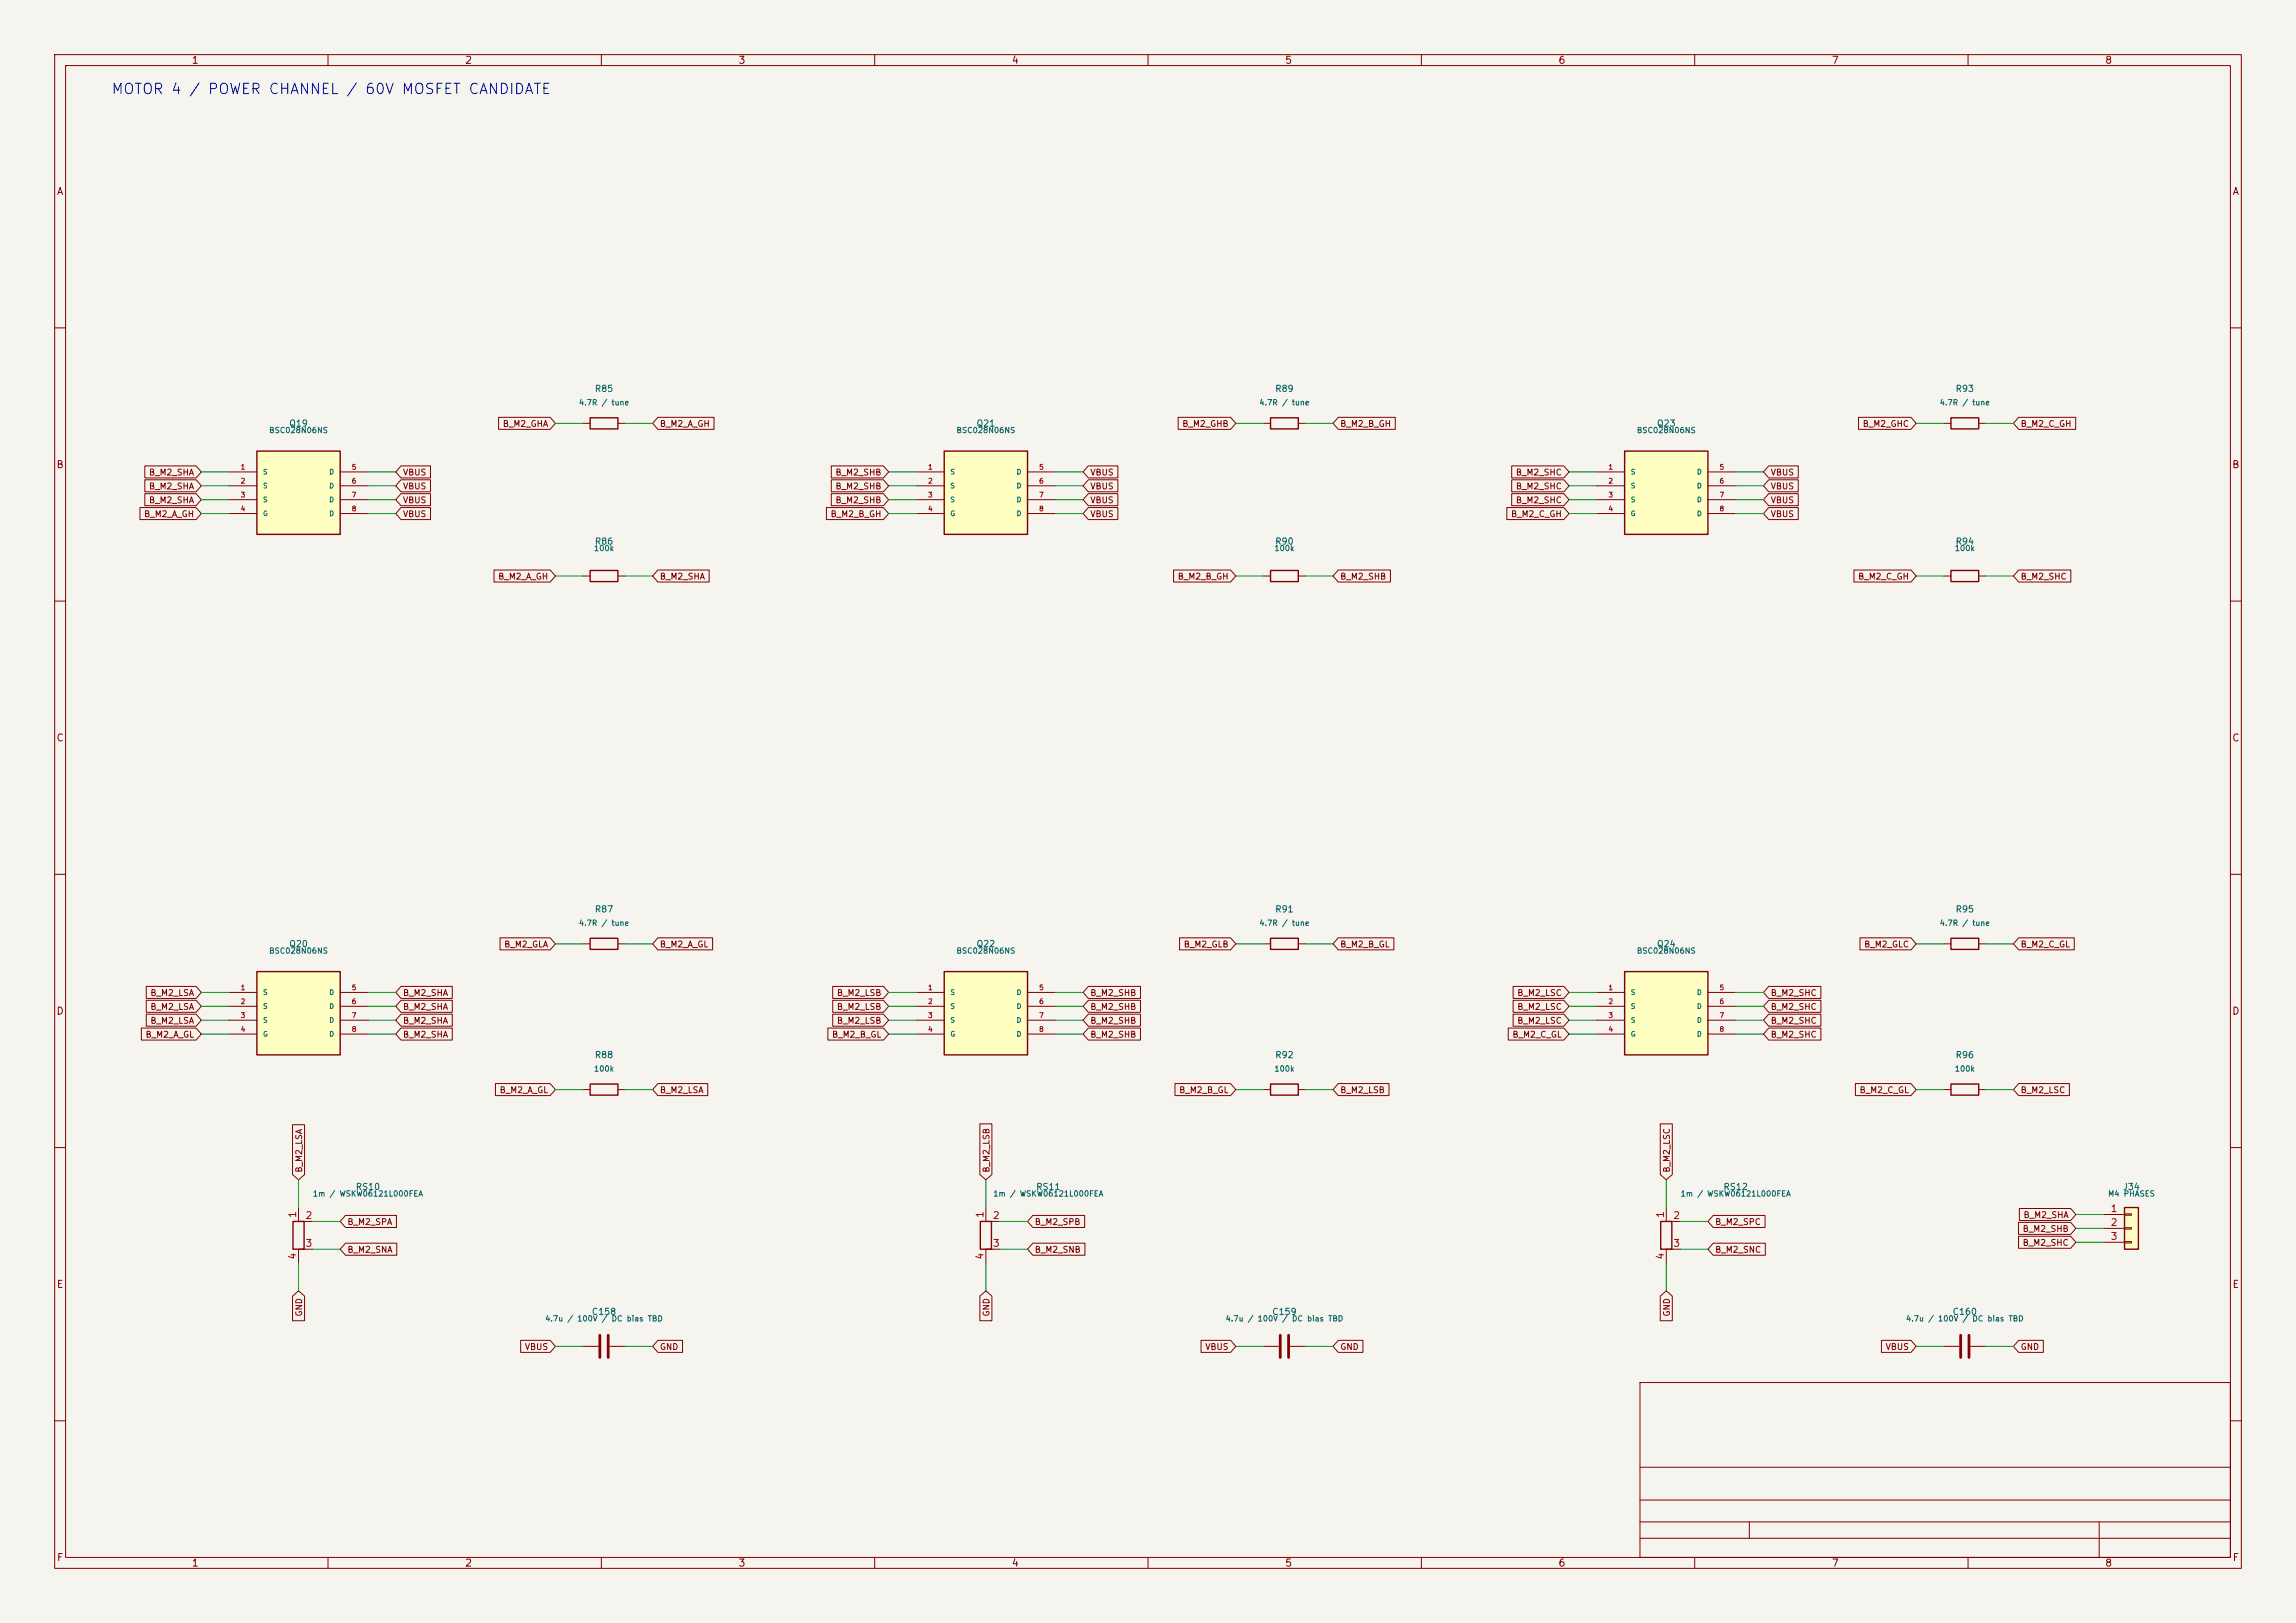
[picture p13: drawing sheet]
<svg xmlns="http://www.w3.org/2000/svg" width="420mm" height="297mm" viewBox="0 0 420 297" stroke-linecap="round" stroke-linejoin="round" font-family="sans-serif">
<defs><g id="words">
<text font-size="1.9" fill="#0000c2" x="20.2" y="17.7">MOTOR 4 / POWER CHANNEL / 60V MOSFET CANDIDATE</text>
<g font-size="1.3" fill="#840000">
<text x="35" y="12">1</text>
<text x="85" y="12">2</text>
<text x="135" y="12">3</text>
<text x="185" y="12">4</text>
<text x="235" y="12">5</text>
<text x="285" y="12">6</text>
<text x="335" y="12">7</text>
<text x="385" y="12">8</text>
<text x="10.3" y="36">A</text>
<text x="408.3" y="36">A</text>
<text x="10.2" y="86">B</text>
<text x="408.2" y="86">B</text>
<text x="10.2" y="136">C</text>
<text x="408.2" y="136">C</text>
<text x="10.2" y="186">D</text>
<text x="408.2" y="186">D</text>
<text x="10.3" y="236">E</text>
<text x="408.3" y="236">E</text>
<text x="10.3" y="286">F</text>
<text x="35" y="287">1</text>
<text x="85" y="287">2</text>
<text x="135" y="287">3</text>
<text x="185" y="287">4</text>
<text x="235" y="287">5</text>
<text x="285" y="287">6</text>
<text x="335" y="287">7</text>
<text x="385" y="287">8</text>
<text x="408.3" y="286">F</text>
</g>
<g font-size="1.3" fill="#a90000">
<text x="54.5" y="223" transform="rotate(-90 54.5 223)">1</text>
<text x="55.8" y="223.4">2</text>
<text x="180.2" y="223" transform="rotate(-90 180.2 223)">1</text>
<text x="181.5" y="223.4">2</text>
<text x="304.7" y="223" transform="rotate(-90 304.7 223)">1</text>
<text x="306" y="223.4">2</text>
<text x="386" y="222.1">1</text>
<text x="386" y="224.7">2</text>
<text x="386" y="227.2">3</text>
<text x="54.5" y="230.6" transform="rotate(-90 54.5 230.6)">4</text>
<text x="55.8" y="228.5">3</text>
<text x="180.2" y="230.6" transform="rotate(-90 180.2 230.6)">4</text>
<text x="181.5" y="228.5">3</text>
<text x="304.7" y="230.6" transform="rotate(-90 304.7 230.6)">4</text>
<text x="306" y="228.5">3</text>
</g>
<g font-size="1.2" fill="#006464">
<text x="108.7" y="72">R85</text>
<text x="233.2" y="72">R89</text>
<text x="357.6" y="72">R93</text>
<text x="52.8" y="78.3">Q19</text>
<text x="178.5" y="78.3">Q21</text>
<text x="303" y="78.3">Q23</text>
<text x="108.7" y="99.9">R86</text>
<text x="233.2" y="99.9">R90</text>
<text x="357.6" y="99.9">R94</text>
<text x="108.7" y="167.2">R87</text>
<text x="233.2" y="167.2">R91</text>
<text x="357.6" y="167.2">R95</text>
<text x="52.8" y="173.6">Q20</text>
<text x="178.5" y="173.6">Q22</text>
<text x="303" y="173.6">Q24</text>
<text x="108.7" y="193.9">R88</text>
<text x="233.2" y="193.9">R92</text>
<text x="357.6" y="193.9">R96</text>
<text x="65" y="218">RS10</text>
<text x="189.4" y="218">RS11</text>
<text x="315.2" y="218">RS12</text>
<text x="388.2" y="218">J34</text>
<text x="108.2" y="240.9">C158</text>
<text x="232.6" y="240.9">C159</text>
<text x="357.1" y="240.9">C160</text>
</g>
<g font-size="1.1" fill="#840000">
<text x="91.9" y="78.4">B_M2_GHA</text>
<text x="120.6" y="78.4">B_M2_A_GH</text>
<text x="216.2" y="78.4">B_M2_GHB</text>
<text x="245.1" y="78.4">B_M2_B_GH</text>
<text x="340.6" y="78.4">B_M2_GHC</text>
<text x="369.5" y="78.4">B_M2_C_GH</text>
<text x="27.2" y="89.8">B_M2_SHA</text>
<text x="27.2" y="87.3">B_M2_SHA</text>
<text x="73.6" y="89.8">VBUS</text>
<text x="73.6" y="87.3">VBUS</text>
<text x="152.7" y="87.3">B_M2_SHB</text>
<text x="152.7" y="89.8">B_M2_SHB</text>
<text x="199.3" y="87.3">VBUS</text>
<text x="199.3" y="89.8">VBUS</text>
<text x="277.2" y="89.8">B_M2_SHC</text>
<text x="277.2" y="87.3">B_M2_SHC</text>
<text x="323.8" y="89.8">VBUS</text>
<text x="323.8" y="87.3">VBUS</text>
<text x="26.3" y="94.9">B_M2_A_GH</text>
<text x="27.2" y="92.4">B_M2_SHA</text>
<text x="73.6" y="94.9">VBUS</text>
<text x="73.6" y="92.4">VBUS</text>
<text x="151.8" y="94.9">B_M2_B_GH</text>
<text x="152.7" y="92.4">B_M2_SHB</text>
<text x="199.3" y="92.4">VBUS</text>
<text x="199.3" y="94.9">VBUS</text>
<text x="276.3" y="94.9">B_M2_C_GH</text>
<text x="277.2" y="92.4">B_M2_SHC</text>
<text x="323.8" y="94.9">VBUS</text>
<text x="323.8" y="92.4">VBUS</text>
<text x="91" y="106.3">B_M2_A_GH</text>
<text x="120.6" y="106.3">B_M2_SHA</text>
<text x="215.3" y="106.3">B_M2_B_GH</text>
<text x="245.1" y="106.3">B_M2_SHB</text>
<text x="339.8" y="106.3">B_M2_C_GH</text>
<text x="369.5" y="106.3">B_M2_SHC</text>
<text x="92.1" y="173.6">B_M2_GLA</text>
<text x="120.6" y="173.6">B_M2_A_GL</text>
<text x="216.4" y="173.6">B_M2_GLB</text>
<text x="245.1" y="173.6">B_M2_B_GL</text>
<text x="340.9" y="173.6">B_M2_GLC</text>
<text x="369.5" y="173.6">B_M2_C_GL</text>
<text x="27.4" y="182.5">B_M2_LSA</text>
<text x="27.4" y="185.1">B_M2_LSA</text>
<text x="73.6" y="182.5">B_M2_SHA</text>
<text x="73.6" y="185.1">B_M2_SHA</text>
<text x="153" y="185.1">B_M2_LSB</text>
<text x="153" y="182.5">B_M2_LSB</text>
<text x="199.3" y="185.1">B_M2_SHB</text>
<text x="199.3" y="182.5">B_M2_SHB</text>
<text x="277.5" y="185.1">B_M2_LSC</text>
<text x="277.5" y="182.5">B_M2_LSC</text>
<text x="323.8" y="182.5">B_M2_SHC</text>
<text x="323.8" y="185.1">B_M2_SHC</text>
<text x="26.5" y="190.1">B_M2_A_GL</text>
<text x="27.4" y="187.6">B_M2_LSA</text>
<text x="73.6" y="190.1">B_M2_SHA</text>
<text x="73.6" y="187.6">B_M2_SHA</text>
<text x="152.1" y="190.1">B_M2_B_GL</text>
<text x="153" y="187.6">B_M2_LSB</text>
<text x="199.3" y="190.1">B_M2_SHB</text>
<text x="199.3" y="187.6">B_M2_SHB</text>
<text x="276.6" y="190.1">B_M2_C_GL</text>
<text x="277.5" y="187.6">B_M2_LSC</text>
<text x="323.8" y="187.6">B_M2_SHC</text>
<text x="323.8" y="190.1">B_M2_SHC</text>
<text x="91.3" y="200.3">B_M2_A_GL</text>
<text x="120.6" y="200.3">B_M2_LSA</text>
<text x="215.6" y="200.3">B_M2_B_GL</text>
<text x="245.1" y="200.3">B_M2_LSB</text>
<text x="340.1" y="200.3">B_M2_C_GL</text>
<text x="369.5" y="200.3">B_M2_LSC</text>
<text x="55.5" y="214.7" transform="rotate(-90 55.5 214.7)">B_M2_LSA</text>
<text x="181.3" y="214.7" transform="rotate(-90 181.3 214.7)">B_M2_LSB</text>
<text x="305.7" y="214.7" transform="rotate(-90 305.7 214.7)">B_M2_LSC</text>
<text x="63.5" y="224.4">B_M2_SPA</text>
<text x="189.2" y="224.4">B_M2_SPB</text>
<text x="313.6" y="224.4">B_M2_SPC</text>
<text x="369.9" y="225.7">B_M2_SHB</text>
<text x="370.1" y="223.2">B_M2_SHA</text>
<text x="63.5" y="229.5">B_M2_SNA</text>
<text x="189.2" y="229.5">B_M2_SNB</text>
<text x="313.6" y="229.5">B_M2_SNC</text>
<text x="369.9" y="228.2">B_M2_SHC</text>
<text x="55.5" y="241" transform="rotate(-90 55.5 241)">GND</text>
<text x="181.3" y="241" transform="rotate(-90 181.3 241)">GND</text>
<text x="305.7" y="241" transform="rotate(-90 305.7 241)">GND</text>
<text x="95.9" y="247.3">VBUS</text>
<text x="120.6" y="247.3">GND</text>
<text x="220.4" y="247.3">VBUS</text>
<text x="245.1" y="247.3">GND</text>
<text x="344.8" y="247.3">VBUS</text>
<text x="369.5" y="247.3">GND</text>
</g>
<g font-size="1" fill="#006464">
<text x="105.8" y="74.4">4.7R / tune</text>
<text x="230.3" y="74.4">4.7R / tune</text>
<text x="354.7" y="74.4">4.7R / tune</text>
<text x="49.1" y="79.5">BSC028N06NS</text>
<text x="174.9" y="79.5">BSC028N06NS</text>
<text x="299.3" y="79.5">BSC028N06NS</text>
<text x="108.6" y="101.1">100k</text>
<text x="233" y="101.1">100k</text>
<text x="357.5" y="101.1">100k</text>
<text x="105.8" y="169.7">4.7R / tune</text>
<text x="230.3" y="169.7">4.7R / tune</text>
<text x="354.7" y="169.7">4.7R / tune</text>
<text x="49.1" y="174.7">BSC028N06NS</text>
<text x="174.9" y="174.7">BSC028N06NS</text>
<text x="299.3" y="174.7">BSC028N06NS</text>
<text x="108.6" y="196.3">100k</text>
<text x="233" y="196.3">100k</text>
<text x="357.5" y="196.3">100k</text>
<text x="57.1" y="219.2">1m / WSKW06121L000FEA</text>
<text x="181.6" y="219.2">1m / WSKW06121L000FEA</text>
<text x="307.3" y="219.2">1m / WSKW06121L000FEA</text>
<text x="385.5" y="219.2">M4 PHASES</text>
<text x="99.6" y="242.1">4.7u / 100V / DC bias TBD</text>
<text x="224.1" y="242.1">4.7u / 100V / DC bias TBD</text>
<text x="348.5" y="242.1">4.7u / 100V / DC bias TBD</text>
</g>
<g font-size=".9" fill="#a90000">
<text x="43.9" y="86.2">1</text>
<text x="43.9" y="88.7">2</text>
<text x="64.3" y="86.2">5</text>
<text x="64.3" y="88.7">6</text>
<text x="169.7" y="86.2">1</text>
<text x="169.7" y="88.7">2</text>
<text x="190" y="86.2">5</text>
<text x="190" y="88.7">6</text>
<text x="294.1" y="86.2">1</text>
<text x="294.1" y="88.7">2</text>
<text x="314.4" y="86.2">5</text>
<text x="314.4" y="88.7">6</text>
<text x="43.9" y="91.2">3</text>
<text x="43.9" y="93.8">4</text>
<text x="64.3" y="91.2">7</text>
<text x="64.3" y="93.8">8</text>
<text x="169.7" y="91.2">3</text>
<text x="169.7" y="93.8">4</text>
<text x="190" y="91.2">7</text>
<text x="190" y="93.8">8</text>
<text x="294.1" y="91.2">3</text>
<text x="294.1" y="93.8">4</text>
<text x="314.4" y="91.2">7</text>
<text x="314.4" y="93.8">8</text>
<text x="43.9" y="181.4">1</text>
<text x="43.9" y="183.9">2</text>
<text x="64.3" y="181.4">5</text>
<text x="64.3" y="183.9">6</text>
<text x="169.7" y="181.4">1</text>
<text x="169.7" y="183.9">2</text>
<text x="190" y="181.4">5</text>
<text x="190" y="183.9">6</text>
<text x="294.1" y="181.4">1</text>
<text x="294.1" y="183.9">2</text>
<text x="314.4" y="181.4">5</text>
<text x="314.4" y="183.9">6</text>
<text x="43.9" y="186.5">3</text>
<text x="43.9" y="189">4</text>
<text x="64.3" y="186.5">7</text>
<text x="64.3" y="189">8</text>
<text x="169.7" y="186.5">3</text>
<text x="169.7" y="189">4</text>
<text x="190" y="186.5">7</text>
<text x="190" y="189">8</text>
<text x="294.1" y="186.5">3</text>
<text x="294.1" y="189">4</text>
<text x="314.4" y="186.5">7</text>
<text x="314.4" y="189">8</text>
</g>
<g font-size=".9" fill="#006464">
<text x="48" y="87">S</text>
<text x="48" y="89.6">S</text>
<text x="60.1" y="87">D</text>
<text x="60.1" y="89.6">D</text>
<text x="173.7" y="87">S</text>
<text x="173.7" y="89.6">S</text>
<text x="185.9" y="87">D</text>
<text x="185.9" y="89.6">D</text>
<text x="298.2" y="87">S</text>
<text x="298.2" y="89.6">S</text>
<text x="310.3" y="87">D</text>
<text x="310.3" y="89.6">D</text>
<text x="48" y="92.1">S</text>
<text x="48" y="94.7">G</text>
<text x="60.1" y="92.1">D</text>
<text x="60.1" y="94.7">D</text>
<text x="173.7" y="92.1">S</text>
<text x="173.7" y="94.7">G</text>
<text x="185.9" y="92.1">D</text>
<text x="185.9" y="94.7">D</text>
<text x="298.2" y="92.1">S</text>
<text x="298.2" y="94.7">G</text>
<text x="310.3" y="92.1">D</text>
<text x="310.3" y="94.7">D</text>
<text x="48" y="182.3">S</text>
<text x="48" y="184.8">S</text>
<text x="60.1" y="182.3">D</text>
<text x="60.1" y="184.8">D</text>
<text x="173.7" y="182.3">S</text>
<text x="173.7" y="184.8">S</text>
<text x="185.9" y="182.3">D</text>
<text x="185.9" y="184.8">D</text>
<text x="298.2" y="182.3">S</text>
<text x="298.2" y="184.8">S</text>
<text x="310.3" y="182.3">D</text>
<text x="310.3" y="184.8">D</text>
<text x="48" y="187.4">S</text>
<text x="48" y="189.9">G</text>
<text x="60.1" y="187.4">D</text>
<text x="60.1" y="189.9">D</text>
<text x="173.7" y="187.4">S</text>
<text x="173.7" y="189.9">G</text>
<text x="185.9" y="187.4">D</text>
<text x="185.9" y="189.9">D</text>
<text x="298.2" y="187.4">S</text>
<text x="298.2" y="189.9">G</text>
<text x="310.3" y="187.4">D</text>
<text x="310.3" y="189.9">D</text>
</g>
</g></defs>
<path d="M0 0h420v297h-420z" fill="#f5f4ef" stroke="#f5f4ef" stroke-width=".18"/>
<g fill="none" stroke="#840000" stroke-width=".18">
<path d="M10 10h400v277h-400zM12 12h396v273h-396zM60 10v2M110 10v2M160 10v2M210 10v2M260 10v2M310 10v2M360 10v2M10 60h2M106.7 77.5h1.2M113 77.5h1.3"/>
<path d="M408 60h2M10 110h2M106.7 105.4h1.2M113 105.4h1.3M408 110h2M10 160h2M408 160h2M106.7 172.7h1.2M113 172.7h1.3M231.1 172.7h1.3M237.5 172.7h1.3M355.6 172.7h1.3"/>
<path d="M361.9 172.7h1.3M10 210h2M408 210h2M304.8 221v2.5h2.5M307.3 228.6h-2.5v2.5M106.7 246.4h2.8M111.5 246.4h2.8M231.1 246.4h2.8M236 246.4h2.8M300 253h108v32h-108zM10 260h2M300 278.5h108"/>
<path d="M300 274.5h108M300 268.5h108M320 278.5v3M384 278.5v6.5M408 260h2M60 285v2M110 285v2M160 285v2M210 285v2M260 285v2M300 281.5h108M310 285v2"/>
<path d="M360 285v2"/>
</g>
<path d="M107.9 76.5h5.1v2h-5.1zM107.9 104.4h5.1v2h-5.1zM107.9 171.7h5.1v2h-5.1zM232.4 171.7h5.1v2h-5.1zM356.9 171.7h5v2h-5zM303.8 223.5h2v5.1h-2z" fill="none" stroke="#840000" stroke-width=".25"/>
<path d="M109.7 244.3v4.1M111.3 244.3v4.1M234.2 244.3v4.1M235.7 244.3v4.1" fill="none" stroke="#840000" stroke-width=".51"/>
<path d="M47 177.8h15.2v15.2h-15.2z" fill="#ffffc2"/>
<path d="M47 177.8h15.2v15.2h-15.2zM232.4 198.4h5.1v2h-5.1z" fill="none" stroke="#840000" stroke-width=".25"/>
<path d="M41.9 181.6h5.1M41.9 184.2h5.1M41.9 186.7h5.1M41.9 189.2h5.1M62.2 181.6h5.1M62.2 184.2h5.1M62.2 186.7h5.1M62.2 189.2h5.1M231.1 199.4h1.3M237.5 199.4h1.3" fill="none" stroke="#840000" stroke-width=".18"/>
<path d="M297.2 82.6h15.2v15.2h-15.2z" fill="#ffffc2"/>
<path d="M297.2 82.6h15.2v15.2h-15.2z" fill="none" stroke="#840000" stroke-width=".25"/>
<path d="M292.1 86.4h5.1M292.1 88.9h5.1M292.1 91.4h5.1M292.1 94h5.1M312.4 86.4h5.1M312.4 88.9h5.1M312.4 91.4h5.1M312.4 94h5.1" fill="none" stroke="#840000" stroke-width=".18"/>
<path d="M172.7 82.6h15.3v15.2h-15.3z" fill="#ffffc2"/>
<path d="M356.9 76.5h5v2h-5zM172.7 82.6h15.3v15.2h-15.3z" fill="none" stroke="#840000" stroke-width=".25"/>
<path d="M355.6 77.5h1.3M361.9 77.5h1.3M167.6 86.4h5.1M167.6 88.9h5.1M167.6 91.4h5.1M167.6 94h5.1M188 86.4h5M188 88.9h5M188 91.4h5M188 94h5" fill="none" stroke="#840000" stroke-width=".18"/>
<path d="M172.7 177.8h15.3v15.2h-15.3z" fill="#ffffc2"/>
<path d="M232.4 76.5h5.1v2h-5.1zM172.7 177.8h15.3v15.2h-15.3zM179.3 223.5h2.1v5.1h-2.1z" fill="none" stroke="#840000" stroke-width=".25"/>
<path d="M231.1 77.5h1.3M237.5 77.5h1.3M167.6 181.6h5.1M167.6 184.2h5.1M167.6 186.7h5.1M167.6 189.2h5.1M188 181.6h5M188 184.2h5M188 186.7h5M188 189.2h5M180.3 221v2.5h2.6M182.9 228.6h-2.6v2.5" fill="none" stroke="#840000" stroke-width=".18"/>
<path d="M297.2 177.8h15.2v15.2h-15.2z" fill="#ffffc2"/>
<path d="M232.4 104.4h5.1v2h-5.1zM356.9 104.4h5v2h-5zM297.2 177.8h15.2v15.2h-15.2zM356.9 198.4h5v2h-5z" fill="none" stroke="#840000" stroke-width=".25"/>
<g fill="none" stroke="#840000" stroke-width=".18">
<path d="M231.1 105.4h1.3M237.5 105.4h1.3M355.6 105.4h1.3M361.9 105.4h1.3M292.1 181.6h5.1M292.1 184.2h5.1M292.1 186.7h5.1M292.1 189.2h5.1M312.4 181.6h5.1M312.4 184.2h5.1M312.4 186.7h5.1M312.4 189.2h5.1"/>
<path d="M355.6 199.4h1.3M361.9 199.4h1.3M355.6 246.4h2.8M360.4 246.4h2.8"/>
</g>
<path d="M358.6 244.3v4.1M360.2 244.3v4.1" fill="none" stroke="#840000" stroke-width=".51"/>
<path d="M388.6 221h2.6v7.6h-2.6z" fill="#ffffc2"/>
<path d="M107.9 198.4h5.1v2h-5.1zM388.6 221h2.6v7.6h-2.6z" fill="none" stroke="#840000" stroke-width=".25"/>
<path d="M106.7 199.4h1.2M113 199.4h1.3M384.8 222.2h3.8M384.8 224.8h3.8M384.8 227.3h3.8M388.6 222.1h1.3v.3h-1.3zM388.6 224.7h1.3v.2h-1.3zM388.6 227.2h1.3v.3h-1.3z" fill="none" stroke="#840000" stroke-width=".18"/>
<path d="M47 82.6h15.2v15.2h-15.2z" fill="#ffffc2"/>
<path d="M47 82.6h15.2v15.2h-15.2zM53.6 223.5h2v5.1h-2z" fill="none" stroke="#840000" stroke-width=".25"/>
<g fill="none" stroke="#840000" stroke-width=".18">
<path d="M91.2 76.4h9.4l1 1.1-1 1.1h-9.4zM120.3 76.4h10.3v2.2h-10.3l-.9-1.1zM215.5 76.4h9.6l1 1.1-1 1.1h-9.6zM244.8 76.4h10.4v2.2h-10.4l-1-1.1zM340 76.4h9.6l.9 1.1-.9 1.1h-9.6zM369.3 76.4h10.4v2.2h-10.4l-1-1.1zM25.6 92.9h10.3l.9 1.1-.9 1.1h-10.3zM26.5 90.3h9.4l.9 1.1-.9 1.1h-9.4zM26.5 87.8h9.4l.9 1.1-.9 1.1h-9.4zM26.5 85.3h9.4l.9 1.1-.9 1.1h-9.4zM41.9 86.4h5.1M41.9 88.9h5.1"/>
<path d="M41.9 91.4h5.1M41.9 94h5.1M62.2 86.4h5.1M62.2 88.9h5.1M62.2 91.4h5.1M62.2 94h5.1M73.4 92.9h5.4v2.2h-5.4l-1-1.1zM73.4 87.8h5.4v2.2h-5.4l-1-1.1zM73.4 90.3h5.4v2.2h-5.4l-1-1.1zM73.4 85.3h5.4v2.2h-5.4l-1-1.1zM151.2 92.9h10.4l1 1.1-1 1.1h-10.4zM152.1 85.3h9.5l1 1.1-1 1.1h-9.5z"/>
<path d="M152.1 90.3h9.5l1 1.1-1 1.1h-9.5zM152.1 87.8h9.5l1 1.1-1 1.1h-9.5zM199.1 90.3h5.4v2.2h-5.4l-1-1.1zM199.1 85.3h5.4v2.2h-5.4l-1-1.1zM199.1 87.8h5.4v2.2h-5.4l-1-1.1zM199.1 92.9h5.4v2.2h-5.4l-1-1.1zM275.6 92.9h10.5l.9 1.1-.9 1.1h-10.5zM276.5 87.8h9.6l.9 1.1-.9 1.1h-9.6zM276.5 85.3h9.6l.9 1.1-.9 1.1h-9.6zM276.5 90.3h9.6l.9 1.1-.9 1.1h-9.6zM323.5 87.8h5.4v2.2h-5.4l-.9-1.1zM323.5 92.9h5.4v2.2h-5.4l-.9-1.1z"/>
<path d="M323.5 90.3h5.4v2.2h-5.4l-.9-1.1zM323.5 85.3h5.4v2.2h-5.4l-.9-1.1zM90.4 104.3h10.2l1 1.1-1 1.1h-10.2zM120.3 104.3h9.4v2.2h-9.4l-.9-1.1zM214.7 104.3h10.4l1 1.1-1 1.1h-10.4zM244.8 104.3h9.5v2.2h-9.5l-1-1.1zM339.1 104.3h10.5l.9 1.1-.9 1.1h-10.5zM369.3 104.3h9.5v2.2h-9.5l-1-1.1zM91.5 171.6h9.1l1 1.1-1 1.1h-9.1zM120.3 171.6h10.1v2.2h-10.1l-.9-1.1zM215.8 171.6h9.3l1 1.1-1 1.1h-9.3zM244.8 171.6h10.2v2.2h-10.2l-1-1.1z"/>
<path d="M340.2 171.6h9.4l.9 1.1-.9 1.1h-9.4zM369.3 171.6h10.1v2.2h-10.1l-1-1.1zM25.9 188.1h10l.9 1.1-.9 1.1h-10zM26.8 185.6h9.1l.9 1.1-.9 1.1h-9.1zM26.8 180.5h9.1l.9 1.1-.9 1.1h-9.1zM26.8 183h9.1l.9 1.2-.9 1.1h-9.1zM73.4 180.5h9.3v2.2h-9.3l-1-1.1zM73.4 183h9.3v2.3h-9.3l-1-1.1zM73.4 188.1h9.3v2.2h-9.3l-1-1.1zM73.4 185.6h9.3v2.2h-9.3l-1-1.1zM90.6 198.3h10l1 1.1-1 1.1h-10zM120.3 198.3h9.2v2.2h-9.2l-.9-1.1z"/>
<path d="M151.4 188.1h10.2l1 1.1-1 1.1h-10.2zM152.3 183h9.3l1 1.2-1 1.1h-9.3zM152.3 180.5h9.3l1 1.1-1 1.1h-9.3zM152.3 185.6h9.3l1 1.1-1 1.1h-9.3zM199.1 188.1h9.5v2.2h-9.5l-1-1.1zM199.1 183h9.5v2.3h-9.5l-1-1.1zM199.1 185.6h9.5v2.2h-9.5l-1-1.1zM199.1 180.5h9.5v2.2h-9.5l-1-1.1zM214.9 198.3h10.2l1 1.1-1 1.1h-10.2zM244.8 198.3h9.3v2.2h-9.3l-1-1.1zM275.9 188.1h10.2l.9 1.1-.9 1.1h-10.2zM276.8 185.6h9.3l.9 1.1-.9 1.1h-9.3z"/>
<path d="M276.8 183h9.3l.9 1.2-.9 1.1h-9.3zM276.8 180.5h9.3l.9 1.1-.9 1.1h-9.3zM323.5 185.6h9.6v2.2h-9.6l-.9-1.1zM323.5 188.1h9.6v2.2h-9.6l-.9-1.1zM323.5 180.5h9.6v2.2h-9.6l-.9-1.1zM323.5 183h9.6v2.3h-9.6l-.9-1.1zM339.4 198.3h10.2l.9 1.1-.9 1.1h-10.2zM369.3 198.3h9.2v2.2h-9.2l-1-1.1zM53.5 205.8h2.2v9.1l-1.1 1-1.1-1zM179.2 205.7h2.2v9.2l-1.1 1-1.1-1zM303.7 205.7h2.2v9.2l-1.1 1-1.1-1zM53.5 237.2l1.1-1 1.1 1v4.5h-2.2z"/>
<path d="M54.6 221v2.5h2.5M57.1 228.6h-2.5v2.5M63.2 222.4h9.3v2.2h-9.3l-1-1.1zM63.2 227.5h9.4v2.2h-9.4l-1-1.1zM179.2 237.2l1.1-1 1.1 1v4.5h-2.2zM188.9 222.4h9.5v2.2h-9.5l-.9-1.1zM188.9 227.5h9.6v2.2h-9.6l-.9-1.1zM303.7 237.2l1.1-1 1.1 1v4.5h-2.2zM313.4 227.5h9.5v2.2h-9.5l-1-1.1zM313.4 222.4h9.5v2.2h-9.5l-1-1.1zM369.2 223.7h9.6l.9 1.1-.9 1.1h-9.6zM369.2 226.2h9.6l.9 1.1-.9 1.1h-9.6z"/>
<path d="M369.4 221.1h9.4l.9 1.1-.9 1.2h-9.4zM95.2 245.3h5.4l1 1.1-1 1.1h-5.4zM120.3 245.3h4.6v2.2h-4.6l-.9-1.1zM219.7 245.3h5.4l1 1.1-1 1.1h-5.4zM244.8 245.3h4.5v2.2h-4.5l-1-1.1zM344.2 245.3h5.4l.9 1.1-.9 1.1h-5.4zM369.3 245.3h4.5v2.2h-4.5l-1-1.1z"/>
</g>
<g fill="none" stroke="#009600" stroke-width=".18">
<path d="M101.6 77.5h5.1M114.3 77.5h5.1M226.1 77.5h5M238.8 77.5h5M350.5 77.5h5.1M363.2 77.5h5.1M36.8 94h5.1M36.8 86.4h5.1M36.8 88.9h5.1M36.8 91.4h5.1M67.3 94h5.1M67.3 86.4h5.1"/>
<path d="M67.3 88.9h5.1M67.3 91.4h5.1M162.6 94h5M162.6 86.4h5M162.6 88.9h5M162.6 91.4h5M193 94h5.1M193 86.4h5.1M193 88.9h5.1M193 91.4h5.1M287 94h5.1M287 86.4h5.1"/>
<path d="M287 88.9h5.1M287 91.4h5.1M317.5 94h5.1M317.5 86.4h5.1M317.5 88.9h5.1M317.5 91.4h5.1M101.6 105.4h5.1M114.3 105.4h5.1M226.1 105.4h5M238.8 105.4h5M350.5 105.4h5.1M363.2 105.4h5.1"/>
<path d="M101.6 172.7h5.1M114.3 172.7h5.1M226.1 172.7h5M238.8 172.7h5M350.5 172.7h5.1M363.2 172.7h5.1M36.8 186.7h5.1M36.8 181.6h5.1M36.8 184.2h5.1M36.8 189.2h5.1M67.3 186.7h5.1M67.3 181.6h5.1"/>
<path d="M67.3 184.2h5.1M67.3 189.2h5.1M101.6 199.4h5.1M114.3 199.4h5.1M162.6 186.7h5M162.6 181.6h5M162.6 184.2h5M162.6 189.2h5M193 186.7h5.1M193 181.6h5.1M193 184.2h5.1M193 189.2h5.1"/>
<path d="M226.1 199.4h5M238.8 199.4h5M287 186.7h5.1M287 181.6h5.1M287 184.2h5.1M287 189.2h5.1M317.5 186.7h5.1M317.5 181.6h5.1M317.5 184.2h5.1M317.5 189.2h5.1M350.5 199.4h5.1M363.2 199.4h5.1"/>
<path d="M54.6 215.9v5.1M180.3 215.9v5.1M304.8 215.9v5.1M54.6 231.1v5.1M57.1 223.5h5.1M57.1 228.6h5.1M180.3 231.1v5.1M182.9 223.5h5.1M182.9 228.6h5.1M304.8 231.1v5.1M307.3 223.5h5.1M307.3 228.6h5.1"/>
<path d="M379.7 222.2h5.1M379.7 227.3h5.1M379.7 224.8h5.1M101.6 246.4h5.1M114.3 246.4h5.1M226.1 246.4h5M238.8 246.4h5M350.5 246.4h5.1M363.2 246.4h5.1"/>
</g>
<use href="#words"/>
</svg>
